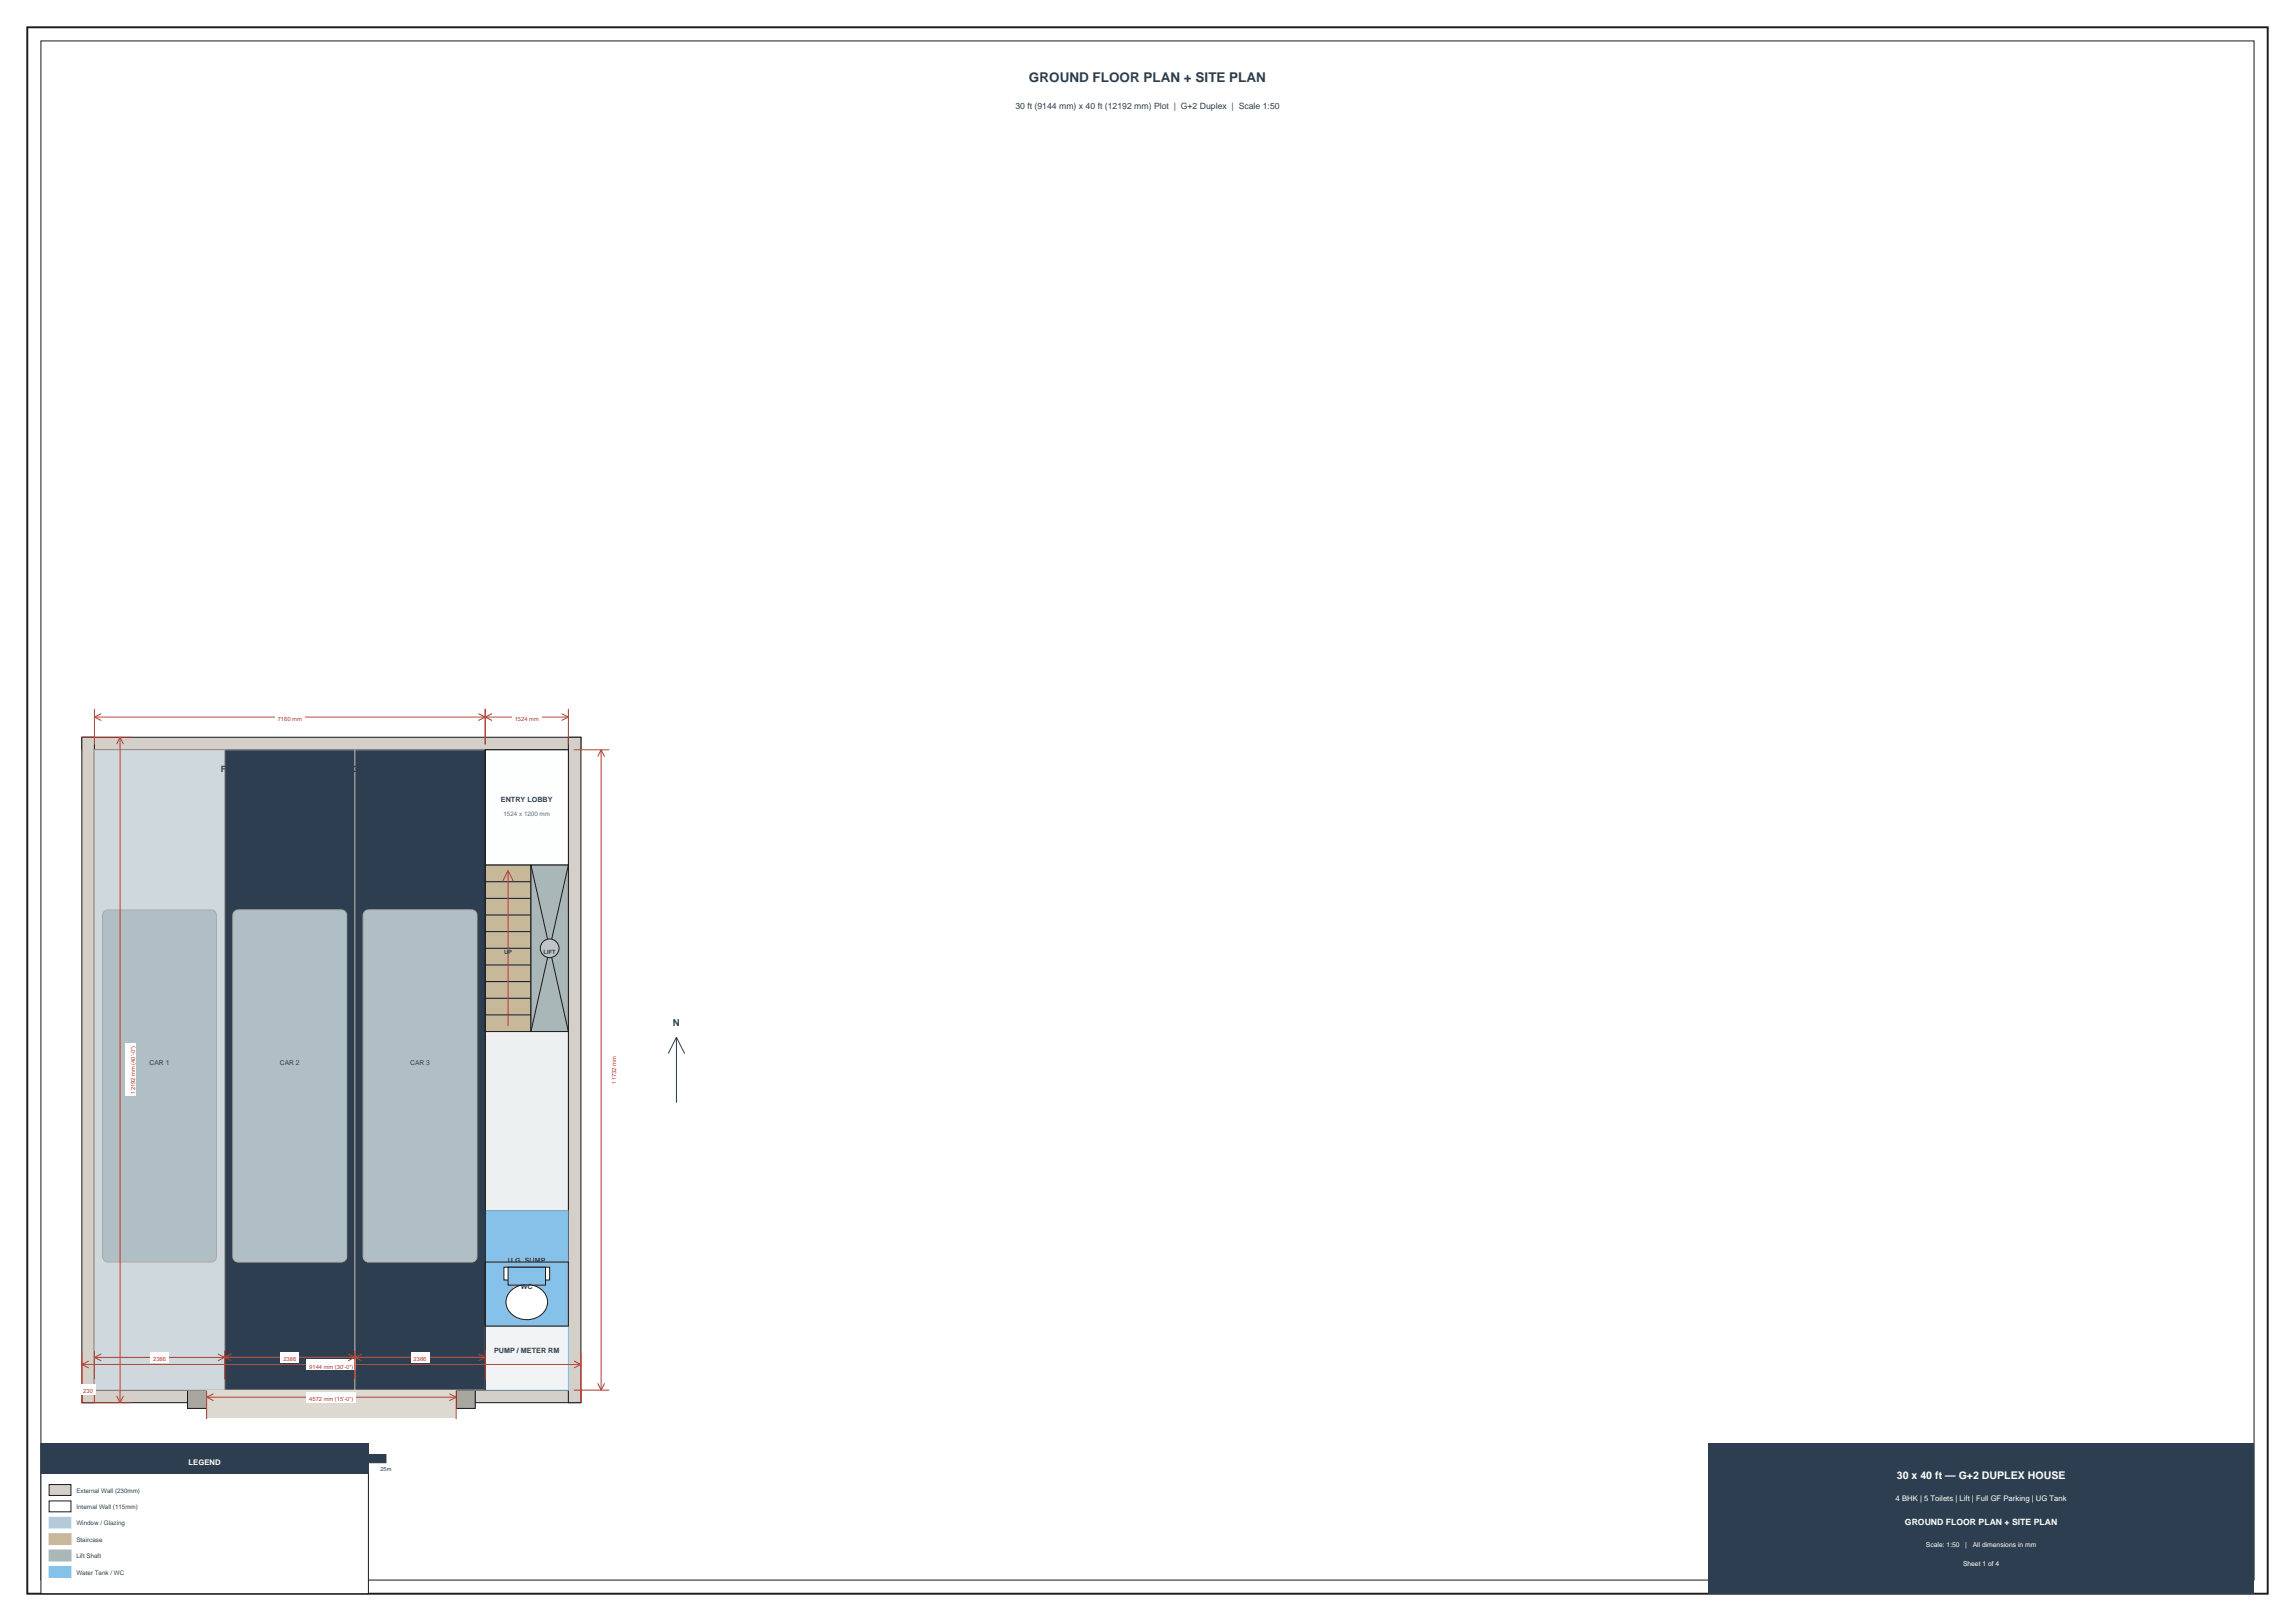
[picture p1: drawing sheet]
<svg xmlns="http://www.w3.org/2000/svg" width="841mm" height="594mm" viewBox="0 0 841 594" stroke-linecap="round" stroke-linejoin="round" font-family="sans-serif">
<defs><g id="words">
<text font-size="4.9" fill="#2c3e50" x="377.1" y="30">GROUND FLOOR PLAN + SITE PLAN</text>
<text font-size="3.9" fill="#fff" x="695.1" y="542">30 x 40 ft — G+2 DUPLEX HOUSE</text>
<text font-size="3.5" fill="#2c3e50" x="246.6" y="376.1">N</text>
<g font-size="3.2" fill="#2c3e50">
<text x="372.1" y="40">30 ft (9144 mm) x 40 ft (12192 mm) Plot | G+2 Duplex | Scale 1:50</text>
<text x="80.9" y="282.8">FULL GROUND FLOOR PARKING</text>
</g>
<text font-size="3.2" fill="#fff" x="698.1" y="559">GROUND FLOOR PLAN + SITE PLAN</text>
<g font-size="2.8" fill="#fff">
<text x="69.1" y="537">LEGEND</text>
<text x="694.7" y="550">4 BHK | 5 Toilets | Lift | Full GF Parking | UG Tank</text>
</g>
<g font-size="2.6" fill="#2c3e50">
<text x="183.6" y="293.9">ENTRY LOBBY</text>
<text x="197.5" y="345.5">STAIR</text>
<text x="186.1" y="462.8">U.G. SUMP</text>
<text x="190.8" y="472.2">WC</text>
<text x="181.1" y="495.7">PUMP / METER RM</text>
</g>
<g font-size="2.5" fill="#2c3e50">
<text x="54.8" y="390.1">CAR 1</text>
<text x="102.6" y="390.1">CAR 2</text>
<text x="150.3" y="390.1">CAR 3</text>
</g>
<g font-size="2.5" fill="#fff">
<text x="705.8" y="567">Scale: 1:50</text>
<text x="720.2" y="567">|</text>
<text x="722.9" y="567">All dimensions in mm</text>
<text x="719.3" y="574">Sheet 1 of 4</text>
</g>
<text font-size="2.3" fill="#5d6d7e" x="184.5" y="298.9">1524 x 1200 mm</text>
<g font-size="2.3" fill="#2c3e50">
<text x="28" y="547">External Wall (230mm)</text>
<text x="28" y="553">Internal Wall (115mm)</text>
<text x="28" y="559">Window / Glazing</text>
<text x="28" y="565">Staircase</text>
<text x="28" y="571">Lift Shaft</text>
<text x="28" y="577">Water Tank / WC</text>
</g>
<g font-size="2.1" fill="#c0392b">
<text x="101.8" y="264.3">7160 mm</text>
<text x="188.6" y="264.3">1524 mm</text>
<text x="49.5" y="400.8" transform="rotate(-90 49.5 400.8)">12192 mm (40'-0&quot;)</text>
<text x="225.8" y="397.1" transform="rotate(-90 225.8 397.1)">11732 mm</text>
<text x="56.1" y="498.9">2386</text>
<text x="103.8" y="498.9">2386</text>
<text x="113.3" y="501.5">9144 mm (30'-0&quot;)</text>
<text x="151.6" y="498.9">2386</text>
<text x="30.5" y="510.5">230</text>
<text x="113.3" y="513.5">4572 mm (15'-0&quot;)</text>
</g>
<g font-size="2.1" fill="#2c3e50">
<text x="184.7" y="349.5">UP</text>
<text x="199.2" y="349.5">LIFT</text>
<text x="139.4" y="539">25m</text>
</g>
</g></defs>
<path d="M30 270.2h182.9v243.8h-182.9z" fill-rule="evenodd" fill="#e8e4dc"/>
<g fill="#d4cfc8" stroke="#1a1a1a" stroke-width=".37">
<path d="M30 509.4h45.7v4.6h-45.7z" fill-rule="evenodd"/>
<path d="M167.2 509.4h45.7v4.6h-45.7z" fill-rule="evenodd"/>
<path d="M30 270.2h182.9v4.6h-182.9z" fill-rule="evenodd"/>
<path d="M30 270.2h4.6v243.8h-4.6z" fill-rule="evenodd"/>
<path d="M208.3 270.2h4.6v243.8h-4.6z" fill-rule="evenodd"/>
</g>
<g fill="#a8a4a0" stroke="#1a1a1a" stroke-width=".37">
<path d="M68.7 502.4h7v13.7h-7z" fill-rule="evenodd"/>
<path d="M167.2 502.4h7v13.7h-7z" fill-rule="evenodd"/>
</g>
<g fill="#2c3e50">
<path d="M75.7 509.4h44.7v4.6h-44.7z" fill-rule="evenodd"/>
<path d="M122.4 509.4h44.8v4.6h-44.8z" fill-rule="evenodd"/>
</g>
<path d="M81.4 509.4v4.6M92.9 509.4v4.6M104.3 509.4v4.6M115.7 509.4v4.6M127.2 509.4v4.6M138.6 509.4v4.6M150 509.4v4.6M161.4 509.4v4.6" fill="none" stroke="#3d5166" stroke-width=".37"/>
<g fill="#dfe6e9" stroke="#1a1a1a" stroke-width=".37">
<path d="M34.6 274.8h173.7v234.6h-173.7z" fill-rule="evenodd"/>
<path d="M34.6 274.8h143.2v234.6h-143.2z" fill-rule="evenodd"/>
</g>
<path d="M34.6 274.8h47.7v234.6h-47.7z" fill-rule="evenodd" fill="#cfd8dc" stroke="#b0aca4" stroke-width=".37"/>
<path d="M38.2 334l1.4-.6h37.7l1 .3 1 1.2v125.6l-.2 1-1.2 .9-38.3 .1-1-.3-.9-1.2-.1-125.6z" fill-rule="evenodd" fill="#b0bec5" stroke="#b0aca4" stroke-width=".37"/>
<path d="M82.3 274.8h47.8v234.6h-47.8z" fill-rule="evenodd" fill="#2c3e50" stroke="#b0aca4" stroke-width=".37"/>
<path d="M85.9 334l1.4-.6h37.8l1 .3 .9 1.2 .1 125.6-.3 1-1.2 .9-38.3 .1-1-.3-.9-1.2-.1-125.6z" fill-rule="evenodd" fill="#b0bec5" stroke="#b0aca4" stroke-width=".37"/>
<path d="M130.1 274.8h47.7v234.6h-47.7z" fill-rule="evenodd" fill="#2c3e50" stroke="#b0aca4" stroke-width=".37"/>
<path d="M133.7 334l1.4-.6h37.7l1 .3 .9 1.2 .1 125.6-.3 1-1.2 .9-38.2 .1-1-.3-1-1.2v-125.6z" fill-rule="evenodd" fill="#b0bec5" stroke="#b0aca4" stroke-width=".37"/>
<path d="M75.7 509.4h91.5v10h-91.5z" fill-rule="evenodd" fill="#ddd9d1"/>
<path d="M177.8 274.8h30.5v234.6h-30.5z" fill-rule="evenodd" fill="#ecf0f1" stroke="#1a1a1a" stroke-width=".37"/>
<path d="M177.8 274.8h30.5v42.2h-30.5z" fill-rule="evenodd" fill="#fdfefe" stroke="#1a1a1a" stroke-width=".37"/>
<path d="M177.8 317h16.8v61h-16.8z" fill-rule="evenodd" fill="#c8b89a" stroke="#1a1a1a" stroke-width=".37"/>
<path d="M177.8 335.3h16.8M177.8 329.2h16.8M177.8 323.1h16.8M177.8 359.7h16.8M177.8 353.6h16.8M177.8 347.5h16.8M177.8 341.4h16.8M177.8 371.9h16.8M177.8 365.8h16.8" fill="none" stroke="#1a1a1a" stroke-width=".37"/>
<path d="M186.2 319v57M186.2 319l-2 4M186.2 319l2 4" fill="none" stroke="#c0392b" stroke-width=".37"/>
<path d="M194.6 317h13.7v61h-13.7z" fill-rule="evenodd" fill="#aab7b8" stroke="#1a1a1a" stroke-width=".37"/>
<path d="M194.6 317l13.7 61M208.3 317l-13.7 61" fill="none" stroke="#1a1a1a" stroke-width=".37"/>
<circle cx="201.4" cy="347.5" r="3.4" fill="#bdc3c7" stroke="#1a1a1a" stroke-width=".37"/>
<path d="M177.8 443.7h30.5v42.2h-30.5z" fill-rule="evenodd" fill="#85c1e9" stroke="#2980b9" stroke-width=".37"/>
<path d="M179.8 452.1h26.5M179.8 477.5h26.5M179.8 469h26.5M179.8 460.6h26.5" fill="none" stroke="#85c1e9" stroke-width=".37"/>
<path d="M177.8 485.9h30.5v23.5h-30.5z" fill-rule="evenodd" fill="#f2f3f4" stroke="#85c1e9" stroke-width=".37"/>
<path d="M177.8 462.5h30.5v23.4h-30.5z" fill-rule="evenodd" fill="#85c1e9" stroke="#1a1a1a" stroke-width=".37"/>
<g fill="#fff" stroke="#1a1a1a" stroke-width=".37">
<path d="M187.3 472.9a8.2 8.2 0 0 1 13 2.4 6.5 6.5 0 0 1-6.1 8.2 7.1 7.1 0 0 1-8.7-7.3 6 6 0 0 1 1.8-3.3z" fill-rule="evenodd"/>
<path d="M184.7 464.3h16.7v4.7h-16.7z" fill-rule="evenodd"/>
</g>
<path d="M186.2 464.3h13.7v6.6h-13.7z" fill-rule="evenodd" fill="#85c1e9" stroke="#1a1a1a" stroke-width=".37"/>
<path d="M177.8 274.8v234.6" fill="none" stroke="#1a1a1a" stroke-width=".42"/>
<path d="M30 495.8v18.2M32.5 498.8l-2.5 1.2M210.4 498.8l2.5 1.2M212.9 495.8v18.2M30 500h182.9M30 500l2.5 1.3M212.9 500l-2.5 1.3" fill="none" stroke="#c0392b" stroke-width=".37"/>
<path d="M112.3 498h18.2v4h-18.2z" fill-rule="evenodd" fill="#fff"/>
<path d="M30 270.2h18.2M44 270.2v243.8M44 270.2l1.2 2.5M44 270.2l-1.3 2.5M30 514h18.2M42.7 511.5l1.3 2.5M45.2 511.5l-1.2 2.5" fill="none" stroke="#c0392b" stroke-width=".37"/>
<path d="M46 382.4h4v19.4h-4z" fill-rule="evenodd" fill="#fff"/>
<path d="M34.6 259.8v13M177.8 259.8v13M34.6 262.8h143.2M34.6 262.8l2.5 1.2M37.1 261.5l-2.5 1.3M175.3 261.5l2.5 1.3M177.8 262.8l-2.5 1.2" fill="none" stroke="#c0392b" stroke-width=".37"/>
<path d="M100.8 260.8h10.8v4h-10.8z" fill-rule="evenodd" fill="#fff"/>
<path d="M177.8 259.8v13M208.3 259.8v13M177.8 262.8h30.5M177.8 262.8l2.5 1.2M180.3 261.5l-2.5 1.3M205.8 261.5l2.5 1.3M208.3 262.8l-2.5 1.2" fill="none" stroke="#c0392b" stroke-width=".37"/>
<path d="M187.6 260.8h10.9v4h-10.9z" fill-rule="evenodd" fill="#fff"/>
<path d="M34.6 495v10.4M34.6 497.4h47.7M34.6 497.4l2.5 1.3M37.1 496.2l-2.5 1.2M79.8 496.2l2.5 1.2M82.3 495v10.4M82.3 497.4l-2.5 1.3" fill="none" stroke="#c0392b" stroke-width=".37"/>
<path d="M55.1 495.4h6.7v4h-6.7z" fill-rule="evenodd" fill="#fff"/>
<path d="M82.3 495v10.4M82.3 497.4h47.8M82.3 497.4l2.5 1.3M84.8 496.2l-2.5 1.2M127.6 496.2l2.5 1.2M130.1 495v10.4M130.1 497.4l-2.5 1.3" fill="none" stroke="#c0392b" stroke-width=".37"/>
<path d="M102.8 495.4h6.8v4h-6.8z" fill-rule="evenodd" fill="#fff"/>
<path d="M130.1 495v10.4M130.1 497.4h47.7M130.1 497.4l2.5 1.3M132.6 496.2l-2.5 1.2M175.3 496.2l2.5 1.2M177.8 495v10.4M177.8 497.4l-2.5 1.3" fill="none" stroke="#c0392b" stroke-width=".37"/>
<path d="M150.6 495.4h6.7v4h-6.7z" fill-rule="evenodd" fill="#fff"/>
<path d="M75.7 509.6v10.4M75.7 512h91.5M75.7 512l2.5 1.3M78.2 510.8l-2.5 1.2M164.7 510.8l2.5 1.2M167.2 509.6v10.4M167.2 512l-2.5 1.3" fill="none" stroke="#c0392b" stroke-width=".37"/>
<path d="M112.3 510h18.2v4h-18.2z" fill-rule="evenodd" fill="#fff"/>
<path d="M30 507.5v6.5M30 509h4.6M30 509l2.5 1.3M32.1 507.8l2.5 1.2M32.5 507.8l-2.5 1.2M34.6 507.5v6.5M34.6 509l-2.5 1.3" fill="none" stroke="#c0392b" stroke-width=".37"/>
<path d="M29.5 507h5.6v4h-5.6z" fill-rule="evenodd" fill="#fff"/>
<path d="M210.3 274.8h13M220.3 274.8v234.6M220.3 274.8l1.2 2.5M220.3 274.8l-1.3 2.5M210.3 509.4h13M219 506.9l1.3 2.5M221.5 506.9l-1.2 2.5" fill="none" stroke="#c0392b" stroke-width=".37"/>
<path d="M222.3 386.1h4v12h-4z" fill-rule="evenodd" fill="#fff"/>
<path d="M247.9 380.1v24M247.9 380.1l-3 6M247.9 380.1l3 6" fill="none" stroke="#2c3e50" stroke-width=".37"/>
<path d="M91.4 533h10v3h-10z" fill-rule="evenodd" fill="#2c3e50" stroke="#2c3e50" stroke-width=".37"/>
<path d="M101.4 533h10v3h-10z" fill-rule="evenodd" fill="#fff" stroke="#2c3e50" stroke-width=".37"/>
<path d="M111.4 533h10v3h-10z" fill-rule="evenodd" fill="#2c3e50" stroke="#2c3e50" stroke-width=".37"/>
<path d="M121.4 533h10v3h-10z" fill-rule="evenodd" fill="#fff" stroke="#2c3e50" stroke-width=".37"/>
<path d="M131.4 533h10v3h-10z" fill-rule="evenodd" fill="#2c3e50" stroke="#2c3e50" stroke-width=".37"/>
<path d="M10 10h821v574h-821z" fill="none" stroke="#1a1a1a" stroke-width=".71" stroke-linecap="butt"/>
<path d="M15 15h811v564h-811z" fill="none" stroke="#1a1a1a" stroke-width=".37"/>
<path d="M626 529h200v55h-200z" fill-rule="evenodd" fill="#2c3e50"/>
<path d="M15 529h120v55h-120z" fill-rule="evenodd" fill="#fff" stroke="#1a1a1a" stroke-width=".37"/>
<path d="M15 529h120v11h-120z" fill-rule="evenodd" fill="#2c3e50"/>
<path d="M18 544h8v4h-8z" fill-rule="evenodd" fill="#d4cfc8" stroke="#1a1a1a" stroke-width=".37"/>
<path d="M18 550h8v4h-8z" fill-rule="evenodd" fill="#fff" stroke="#1a1a1a" stroke-width=".37"/>
<path d="M18 556h8v4h-8z" fill-rule="evenodd" fill="#aed6f1" stroke="#aed6f1" stroke-width=".37"/>
<path d="M18 562h8v4h-8z" fill-rule="evenodd" fill="#c8b89a" stroke="#c8b89a" stroke-width=".37"/>
<path d="M18 568h8v4h-8z" fill-rule="evenodd" fill="#aab7b8" stroke="#aab7b8" stroke-width=".37"/>
<path d="M18 574h8v4h-8z" fill-rule="evenodd" fill="#85c1e9" stroke="#85c1e9" stroke-width=".37"/>
<use href="#words"/>
</svg>
